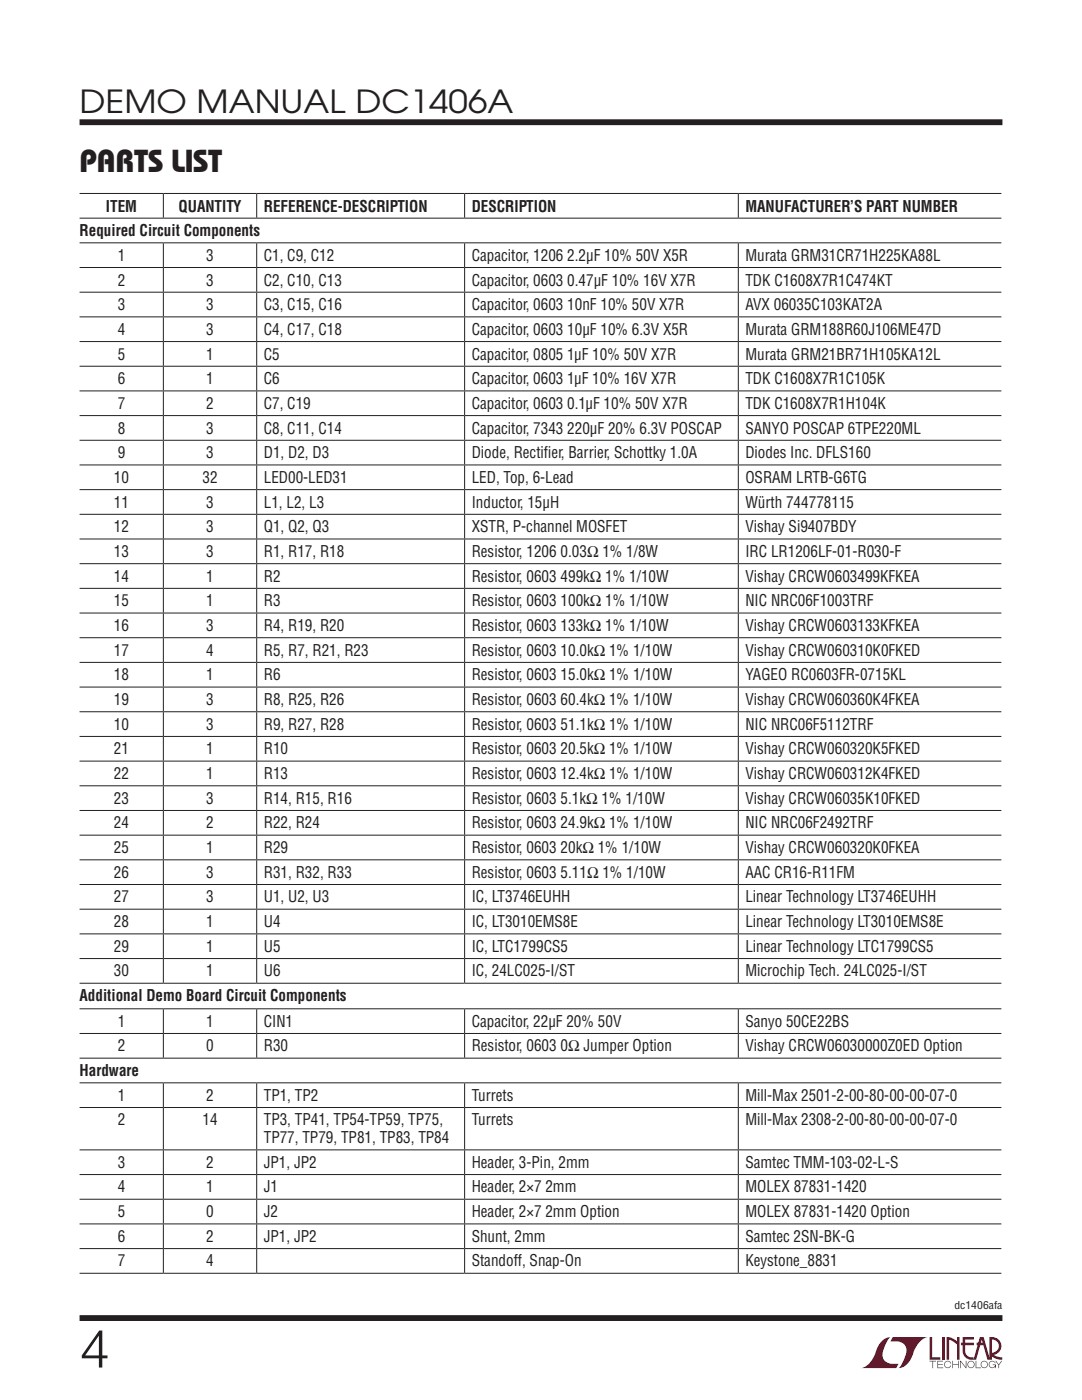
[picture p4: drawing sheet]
<svg xmlns="http://www.w3.org/2000/svg" width="216mm" height="279mm" viewBox="0 0 216 279" stroke-linecap="round" stroke-linejoin="round" font-family="sans-serif">
<defs><g id="words">
<text font-size="10.6" fill="#231f20" x="15.9" y="272.9">4</text>
<g font-size="6.3" fill="#231f20">
<text x="15.9" y="22.5">DEMO MANUAL DC1406A</text>
<text x="15.9" y="34.3">parts list</text>
</g>
<g font-size="3.2" fill="#231f20">
<text x="15.9" y="47.1">Required Circuit Components</text>
<text x="21.1" y="42.2">ITEM</text>
<text x="35.6" y="42.2">QUANTITY</text>
<text x="52.6" y="42.2">REFERENCE-DESCRIPTION</text>
<text x="94.1" y="42.2">DESCRIPTION</text>
<text x="148.7" y="42.2">MANUFACTURER’S PART NUMBER</text>
<text x="23.5" y="52.1">1</text>
<text x="41.2" y="52.1">3</text>
<text x="52.6" y="52.1">C1, C9, C12</text>
<text x="94.1" y="52.1">Capacitor, 1206 2.2µF 10% 50V X5R</text>
<text x="148.7" y="52.1">Murata GRM31CR71H225KA88L</text>
<text x="23.5" y="57">2</text>
<text x="41.2" y="57">3</text>
<text x="52.6" y="57">C2, C10, C13</text>
<text x="94.1" y="57">Capacitor, 0603 0.47µF 10% 16V X7R</text>
<text x="148.7" y="57">TDK C1608X7R1C474KT</text>
<text x="23.5" y="61.9">3</text>
<text x="41.2" y="61.9">3</text>
<text x="52.6" y="61.9">C3, C15, C16</text>
<text x="94.1" y="61.9">Capacitor, 0603 10nF 10% 50V X7R</text>
<text x="148.7" y="61.9">AVX 06035C103KAT2A</text>
<text x="23.5" y="66.8">4</text>
<text x="23.5" y="71.8">5</text>
<text x="41.2" y="66.8">3</text>
<text x="41.2" y="71.8">1</text>
<text x="52.6" y="66.8">C4, C17, C18</text>
<text x="52.6" y="71.8">C5</text>
<text x="94.1" y="66.8">Capacitor, 0603 10µF 10% 6.3V X5R</text>
<text x="94.1" y="71.8">Capacitor, 0805 1µF 10% 50V X7R</text>
<text x="148.7" y="66.8">Murata GRM188R60J106ME47D</text>
<text x="148.7" y="71.8">Murata GRM21BR71H105KA12L</text>
<text x="23.5" y="76.7">6</text>
<text x="41.2" y="76.7">1</text>
<text x="52.6" y="76.7">C6</text>
<text x="94.1" y="76.7">Capacitor, 0603 1µF 10% 16V X7R</text>
<text x="148.7" y="76.7">TDK C1608X7R1C105K</text>
<text x="23.5" y="81.6">7</text>
<text x="41.2" y="81.6">2</text>
<text x="52.6" y="81.6">C7, C19</text>
<text x="94.1" y="81.6">Capacitor, 0603 0.1µF 10% 50V X7R</text>
<text x="148.7" y="81.6">TDK C1608X7R1H104K</text>
<text x="23.5" y="86.5">8</text>
<text x="41.2" y="86.5">3</text>
<text x="52.6" y="86.5">C8, C11, C14</text>
<text x="94.1" y="86.5">Capacitor, 7343 220µF 20% 6.3V POSCAP</text>
<text x="148.7" y="86.5">SANYO POSCAP 6TPE220ML</text>
<text x="23.5" y="91.5">9</text>
<text x="41.2" y="91.5">3</text>
<text x="52.6" y="91.5">D1, D2, D3</text>
<text x="94.1" y="91.5">Diode, Rectif</text>
<text x="108.5" y="91.5">ier, Barrier, Schottky 1.0A</text>
<text x="148.7" y="91.5">Diodes Inc. DFLS160</text>
<text x="22.7" y="96.4">10</text>
<text x="22.7" y="101.3">11</text>
<text x="40.4" y="96.4">32</text>
<text x="41.2" y="101.3">3</text>
<text x="52.6" y="96.4">LED00-LED31</text>
<text x="52.6" y="101.3">L1, L2, L3</text>
<text x="94.1" y="96.4">LED, Top, 6-Lead</text>
<text x="94.1" y="101.3">Inductor, 15µH</text>
<text x="148.7" y="96.4">OSRAM LRTB-G6TG</text>
<text x="148.7" y="101.3">Würth 744778115</text>
<text x="22.7" y="106.2">12</text>
<text x="41.2" y="106.2">3</text>
<text x="52.6" y="106.2">Q1, Q2, Q3</text>
<text x="94.1" y="106.2">XSTR, P-channel MOSFET</text>
<text x="148.7" y="106.2">Vishay Si9407BDY</text>
<text x="22.7" y="111.2">13</text>
<text x="41.2" y="111.2">3</text>
<text x="52.6" y="111.2">R1, R17, R18</text>
<text x="94.1" y="111.2">Resistor, 1206 0.03Ω 1% 1/8W</text>
<text x="148.7" y="111.2">IRC LR1206LF-01-R030-F</text>
<text x="22.7" y="116.1">14</text>
<text x="41.2" y="116.1">1</text>
<text x="52.6" y="116.1">R2</text>
<text x="94.1" y="116.1">Resistor, 0603 499kΩ 1% 1/10W</text>
<text x="148.7" y="116.1">Vishay CRCW0603499KFKEA</text>
<text x="22.7" y="121">15</text>
<text x="22.7" y="125.9">16</text>
<text x="41.2" y="121">1</text>
<text x="41.2" y="125.9">3</text>
<text x="52.6" y="121">R3</text>
<text x="52.6" y="125.9">R4, R19, R20</text>
<text x="94.1" y="121">Resistor, 0603 100kΩ 1% 1/10W</text>
<text x="94.1" y="125.9">Resistor, 0603 133kΩ 1% 1/10W</text>
<text x="148.7" y="121">NIC NRC06F1003TRF</text>
<text x="148.7" y="125.9">Vishay CRCW0603133KFKEA</text>
<text x="22.7" y="130.9">17</text>
<text x="41.2" y="130.9">4</text>
<text x="52.6" y="130.9">R5, R7, R21, R23</text>
<text x="94.1" y="130.9">Resistor, 0603 10.0kΩ 1% 1/10W</text>
<text x="148.7" y="130.9">Vishay CRCW060310K0FKED</text>
<text x="22.7" y="135.8">18</text>
<text x="41.2" y="135.8">1</text>
<text x="52.6" y="135.8">R6</text>
<text x="94.1" y="135.8">Resistor, 0603 15.0kΩ 1% 1/10W</text>
<text x="148.7" y="135.8">YAGEO RC0603FR-0715KL</text>
<text x="22.7" y="140.7">19</text>
<text x="41.2" y="140.7">3</text>
<text x="52.6" y="140.7">R8, R25, R26</text>
<text x="94.1" y="140.7">Resistor, 0603 60.4kΩ 1% 1/10W</text>
<text x="148.7" y="140.7">Vishay CRCW060360K4FKEA</text>
<text x="22.7" y="145.6">10</text>
<text x="41.2" y="145.6">3</text>
<text x="52.6" y="145.6">R9, R27, R28</text>
<text x="94.1" y="145.6">Resistor, 0603 51.1kΩ 1% 1/10W</text>
<text x="148.7" y="145.6">NIC NRC06F5112TRF</text>
<text x="22.7" y="150.6">21</text>
<text x="22.7" y="155.5">22</text>
<text x="41.2" y="150.6">1</text>
<text x="41.2" y="155.5">1</text>
<text x="52.6" y="150.6">R10</text>
<text x="52.6" y="155.5">R13</text>
<text x="94.1" y="150.6">Resistor, 0603 20.5kΩ 1% 1/10W</text>
<text x="94.1" y="155.5">Resistor, 0603 12.4kΩ 1% 1/10W</text>
<text x="148.7" y="150.6">Vishay CRCW060320K5FKED</text>
<text x="148.7" y="155.5">Vishay CRCW060312K4FKED</text>
<text x="22.7" y="160.4">23</text>
<text x="41.2" y="160.4">3</text>
<text x="52.6" y="160.4">R14, R15, R16</text>
<text x="94.1" y="160.4">Resistor, 0603 5.1kΩ 1% 1/10W</text>
<text x="148.7" y="160.4">Vishay CRCW06035K10FKED</text>
<text x="22.7" y="165.3">24</text>
<text x="41.2" y="165.3">2</text>
<text x="52.6" y="165.3">R22, R24</text>
<text x="94.1" y="165.3">Resistor, 0603 24.9kΩ 1% 1/10W</text>
<text x="148.7" y="165.3">NIC NRC06F2492TRF</text>
<text x="22.7" y="170.2">25</text>
<text x="41.2" y="170.2">1</text>
<text x="52.6" y="170.2">R29</text>
<text x="94.1" y="170.2">Resistor, 0603 20kΩ 1% 1/10W</text>
<text x="148.7" y="170.2">Vishay CRCW060320K0FKEA</text>
<text x="22.7" y="175.2">26</text>
<text x="41.2" y="175.2">3</text>
<text x="52.6" y="175.2">R31, R32, R33</text>
<text x="94.1" y="175.2">Resistor, 0603 5.11Ω 1% 1/10W</text>
<text x="148.7" y="175.2">AAC CR16-R11FM</text>
<text x="22.7" y="180.1">27</text>
<text x="22.7" y="185">28</text>
<text x="41.2" y="180.1">3</text>
<text x="41.2" y="185">1</text>
<text x="52.6" y="180.1">U1, U2, U3</text>
<text x="52.6" y="185">U4</text>
<text x="94.1" y="180.1">IC, LT3746EUHH</text>
<text x="94.1" y="185">IC, LT3010EMS8E</text>
<text x="148.7" y="180.1">Linear Technology LT3746EUHH</text>
<text x="148.7" y="185">Linear Technology LT3010EMS8E</text>
<text x="22.7" y="189.9">29</text>
<text x="41.2" y="189.9">1</text>
<text x="52.6" y="189.9">U5</text>
<text x="94.1" y="189.9">IC, LTC1799CS5</text>
<text x="148.7" y="189.9">Linear Technology LTC1799CS5</text>
<text x="22.7" y="194.9">30</text>
<text x="41.2" y="194.9">1</text>
<text x="52.6" y="194.9">U6</text>
<text x="94.1" y="194.9">IC, 24LC025-I/ST</text>
<text x="148.7" y="194.9">Microchip Tech. 24LC025-I/ST</text>
<text x="15.9" y="199.8">Additional Demo Board Circuit Components</text>
<text x="23.5" y="204.9">1</text>
<text x="23.5" y="209.8">2</text>
<text x="41.2" y="209.8">0</text>
<text x="41.2" y="204.9">1</text>
<text x="52.6" y="204.9">CIN1</text>
<text x="52.6" y="209.8">R30</text>
<text x="94.1" y="204.9">Capacitor, 22µF 20% 50V</text>
<text x="94.1" y="209.8">Resistor, 0603 0Ω Jumper Option</text>
<text x="148.7" y="204.9">Sanyo 50CE22BS</text>
<text x="148.7" y="209.8">Vishay CRCW06030000Z0ED Option</text>
<text x="15.9" y="214.7">Hardware</text>
<text x="23.5" y="219.7">1</text>
<text x="41.2" y="219.7">2</text>
<text x="52.6" y="219.7">TP1, TP2</text>
<text x="94.1" y="219.7">Turrets</text>
<text x="148.7" y="219.7">Mill-Max 2501-2-00-80-00-00-07-0</text>
<text x="23.5" y="224.6">2</text>
<text x="40.4" y="224.6">14</text>
<text x="52.6" y="224.6">TP3, TP41, TP54-TP59, TP75,</text>
<text x="94.1" y="224.6">Turrets</text>
<text x="148.7" y="224.6">Mill-Max 2308-2-00-80-00-00-07-0</text>
<text x="23.5" y="233">3</text>
<text x="41.2" y="233">2</text>
<text x="52.6" y="228.1">TP77, TP79, TP81, TP83, TP84</text>
<text x="52.6" y="233">JP1, JP2</text>
<text x="94.1" y="233">Header, 3-Pin, 2mm</text>
<text x="148.7" y="233">Samtec TMM-103-02-L-S</text>
<text x="23.5" y="238">4</text>
<text x="41.2" y="238">1</text>
<text x="52.6" y="238">J1</text>
<text x="94.1" y="238">Header, 2×7 2mm</text>
<text x="148.7" y="238">MOLEX 87831-1420</text>
<text x="23.5" y="242.9">5</text>
<text x="41.2" y="242.9">0</text>
<text x="52.6" y="242.9">J2</text>
<text x="94.1" y="242.9">Header, 2×7 2mm Option</text>
<text x="148.7" y="242.9">MOLEX 87831-1420 Option</text>
<text x="23.5" y="247.8">6</text>
<text x="41.2" y="247.8">2</text>
<text x="52.6" y="247.8">JP1, JP2</text>
<text x="94.1" y="247.8">Shunt, 2mm</text>
<text x="148.7" y="247.8">Samtec 2SN-BK-G</text>
<text x="23.5" y="252.7">7</text>
<text x="41.2" y="252.7">4</text>
<text x="94.1" y="252.7">Standoff, Snap-On</text>
<text x="148.7" y="252.7">Keystone_8831</text>
</g>
<text font-size="2.1" fill="#231f20" x="190.5" y="261.2">dc1406afa</text>
</g></defs>
<g fill="#900126">
<path d="M185.5 266.8h.5v4.1h1.6v.5h-2.1z"/>
<path d="M176.2 267.4l1-.5h.5h-.1a6.2 6.2 0 0 0-1.4 4 2.58 2.58 0 0 0 3.1 1.3l-.5 .8h-6.9a4.9 4.9 0 0 0 3-3.8l.4-.7z"/>
<path d="M178.1 266.9h7a4.9 4.9 0 0 0-3.1 3.7 3.2 3.2 0 0 1-2.7 2.4h.1a6.2 6.2 0 0 0 1.4-4.1 2.58 2.58 0 0 0-3.1-1.2z"/>
<path d="M188 266.8h.5v4.6h-.5z"/>
<path d="M188.9 266.8l1 .2 1.1 .7v-.9h.5v4.6h-.5v-3.1l-1.6-.9v4h-.5z"/>
<path d="M185.5 271.6h1.3v.1h-.6v1.3h-.1v-1.3h-.6z"/>
<path d="M187 271.6h1.2v.1h-1v.5h.9v.2h-.9v.5h1v.1h-1.2z"/>
<path d="M190 271.6h.2v.6h1v-.6h.1v1.4h-.1v-.6h-1v.6h-.2z"/>
<path d="M191.6 271.6h.1l1 1.2v-1.2h.1v1.4l-1.1-1.2v1.2h-.1z"/>
<path d="M194.7 271.6h.1v1.3h.9v.1h-1z"/>
<path d="M198.6 271.6h.2l.5 .7 .5-.7h.2l-.6 .8v.6h-.2v-.6z"/>
<path d="M192.1 266.8h2.2v.5h-1.7v.7h1.7v.5h-1.7v1.1a1.32 1.32 0 0 0 1.7 1.3v.5l1.2-4.6h.8l1.1 4.1v-4.1a1.84 1.84 0 0 1 2.4 1.4 1.84 1.84 0 0 1-1.5 2.2l.8 .4 .9 .1v.5l-1.2-.2-1-.6v-.6a1.34 1.34 0 0 0 1.5-1.2 1.34 1.34 0 0 0-1.4-1.5v4.1h-.9l-.8-2.9h-1.3v-.5h1.2l-.2-.7-1.1 4.1a2.06 2.06 0 0 1-2.7-1.3v-1.6h-.4v-.5h.4z"/>
<path d="M193.2 271.8a.72 .72 0 0 1 1.2 .1 .72 .72 0 0 1-.4 1.1 .72 .72 0 0 1-1-.7h.2a.59 .59 0 0 0 .8 .5 .59 .59 0 0 0 .2-.9 .59 .59 0 0 0-1 .2v.2h-.2z"/>
<path d="M195.9 271.8a.72 .72 0 0 1 1.1 .1 .72 .72 0 0 1-.4 1.1 .72 .72 0 0 1-.9-.7h.1a.59 .59 0 0 0 .8 .5 .59 .59 0 0 0 .2-.9 .59 .59 0 0 0-.9 .2l-.1 .2h-.1z"/>
<path d="M197.5 271.8a.72 .72 0 0 1 1.2 .2h-.2a.59 .59 0 0 0-.9-.1 .59 .59 0 0 0 .1 .9 .59 .59 0 0 0 .9-.4h-.5v-.1h.6v.7h-.1v-.3a.73 .73 0 0 1-1.1 .2 .73 .73 0 0 1 0-1.1z"/>
<path d="M188.6 271.8a.71 .71 0 0 1 1.2 .3h-.1a.59 .59 0 0 0-.9-.3 .59 .59 0 0 0-.1 1 .59 .59 0 0 0 1-.3h.1a.73 .73 0 0 1-1.1 .4 .73 .73 0 0 1-.1-1.1z"/>
</g>
<path d="M15.9 24.4h184.1M15.9 263h184.1" fill="none" stroke="#231f20" stroke-width="1.2" stroke-linecap="butt"/>
<g fill="none" stroke="#231f20" stroke-width=".2">
<path d="M15.9 38.6h183.9M32.6 38.7v4.7M51.2 38.7v4.7M92.7 38.7v4.7M147.3 38.7v4.7M15.9 43.5h183.9M15.9 48.5h183.9M15.9 53.4h183.9M15.9 58.3h183.9M32.6 48.6v4.7M32.6 53.5v4.7M32.6 58.4v4.8"/>
<path d="M51.2 48.6v4.7M51.2 53.5v4.7M51.2 58.4v4.8M92.7 48.6v4.7M92.7 53.5v4.7M92.7 58.4v4.8M147.3 48.6v4.7M147.3 53.5v4.7M147.3 58.4v4.8M15.9 63.2h183.9M15.9 68.2h183.9M15.9 73.1h183.9"/>
<path d="M15.9 78h183.9M32.6 63.3v4.8M32.6 68.3v4.7M32.6 73.2v4.7M32.6 78.1v4.8M51.2 63.3v4.8M51.2 68.3v4.7M51.2 73.2v4.7M51.2 78.1v4.8M92.7 63.3v4.8M92.7 68.3v4.7M92.7 73.2v4.7"/>
<path d="M92.7 78.1v4.8M147.3 63.3v4.8M147.3 68.3v4.7M147.3 73.2v4.7M147.3 78.1v4.8M15.9 82.9h183.9M15.9 87.9h183.9M15.9 92.8h183.9M15.9 97.7h183.9M32.6 83v4.8M32.6 88v4.7M32.6 92.9v4.7"/>
<path d="M32.6 97.8v4.8M51.2 83v4.8M51.2 88v4.7M51.2 92.9v4.7M51.2 97.8v4.8M92.7 83v4.8M92.7 88v4.7M92.7 92.9v4.7M92.7 97.8v4.8M147.3 83v4.8M147.3 88v4.7M147.3 92.9v4.7"/>
<path d="M147.3 97.8v4.8M15.9 102.6h183.9M15.9 107.6h183.9M15.9 112.5h183.9M15.9 117.4h183.9M32.6 102.7v4.8M32.6 107.7v4.7M32.6 112.6v4.7M32.6 117.5v4.8M51.2 102.7v4.8M51.2 107.7v4.7M51.2 112.6v4.7"/>
<path d="M51.2 117.5v4.8M92.7 102.7v4.8M92.7 107.7v4.7M92.7 112.6v4.7M92.7 117.5v4.8M147.3 102.7v4.8M147.3 107.7v4.7M147.3 112.6v4.7M147.3 117.5v4.8M15.9 122.3h183.9M15.9 127.3h183.9M15.9 132.2h183.9"/>
<path d="M15.9 137.1h183.9M32.6 122.4v4.8M32.6 127.4v4.7M32.6 132.3v4.7M32.6 137.2v4.8M51.2 122.4v4.8M51.2 127.4v4.7M51.2 132.3v4.7M51.2 137.2v4.8M92.7 122.4v4.8M92.7 127.4v4.7M92.7 132.3v4.7"/>
<path d="M92.7 137.2v4.8M147.3 122.4v4.8M147.3 127.4v4.7M147.3 132.3v4.7M147.3 137.2v4.8M15.9 142h183.9M15.9 147h183.9M15.9 151.9h183.9M15.9 156.8h183.9M32.6 142.1v4.8M32.6 147.1v4.7M32.6 152v4.7"/>
<path d="M32.6 156.9v4.8M51.2 142.1v4.8M51.2 147.1v4.7M51.2 152v4.7M51.2 156.9v4.8M92.7 142.1v4.8M92.7 147.1v4.7M92.7 152v4.7M92.7 156.9v4.8M147.3 142.1v4.8M147.3 147.1v4.7M147.3 152v4.7"/>
<path d="M147.3 156.9v4.8M15.9 161.7h183.9M15.9 166.7h183.9M15.9 171.6h183.9M15.9 176.5h183.9M32.6 161.8v4.8M32.6 166.8v4.7M32.6 171.7v4.7M32.6 176.6v4.8M51.2 161.8v4.8M51.2 166.8v4.7M51.2 171.7v4.7"/>
<path d="M51.2 176.6v4.8M92.7 161.8v4.8M92.7 166.8v4.7M92.7 171.7v4.7M92.7 176.6v4.8M147.3 161.8v4.8M147.3 166.8v4.7M147.3 171.7v4.7M147.3 176.6v4.8M15.9 181.4h183.9M15.9 186.4h183.9M15.9 191.3h183.9"/>
<path d="M15.9 196.2h183.9M32.6 181.5v4.8M32.6 186.5v4.7M32.6 191.4v4.7M51.2 181.5v4.8M51.2 186.5v4.7M51.2 191.4v4.7M92.7 181.5v4.8M92.7 186.5v4.7M92.7 191.4v4.7M147.3 181.5v4.8M147.3 186.5v4.7"/>
<path d="M147.3 191.4v4.7M15.9 201.3h183.9M15.9 206.3h183.9M15.9 211.2h183.9M15.9 216.1h183.9M32.6 201.4v4.8M32.6 206.3v4.8M32.6 216.2v4.7M51.2 201.4v4.8M51.2 206.3v4.8M51.2 216.2v4.7M92.7 201.4v4.8"/>
<path d="M92.7 206.3v4.8M92.7 216.2v4.7M147.3 201.4v4.8M147.3 206.3v4.8M147.3 216.2v4.7M15.9 221h183.9M15.9 229.5h183.9M15.9 234.4h183.9M15.9 239.3h183.9M32.6 221.1v8.3M32.6 229.6v4.7M32.6 234.5v4.7"/>
<path d="M32.6 239.4v4.8M51.2 221.1v8.3M51.2 229.6v4.7M51.2 234.5v4.7M51.2 239.4v4.8M92.7 221.1v8.3M92.7 229.6v4.7M92.7 234.5v4.7M92.7 239.4v4.8M147.3 221.1v8.3M147.3 229.6v4.7M147.3 234.5v4.7"/>
<path d="M147.3 239.4v4.8M15.9 244.3h183.9M15.9 249.2h183.9M15.9 254.1h183.9M32.6 244.3v4.8M32.6 249.3v4.7M51.2 244.3v4.8M51.2 249.3v4.7M92.7 244.3v4.8M92.7 249.3v4.7M147.3 244.3v4.8M147.3 249.3v4.7"/>
</g>
<use href="#words"/>
</svg>
